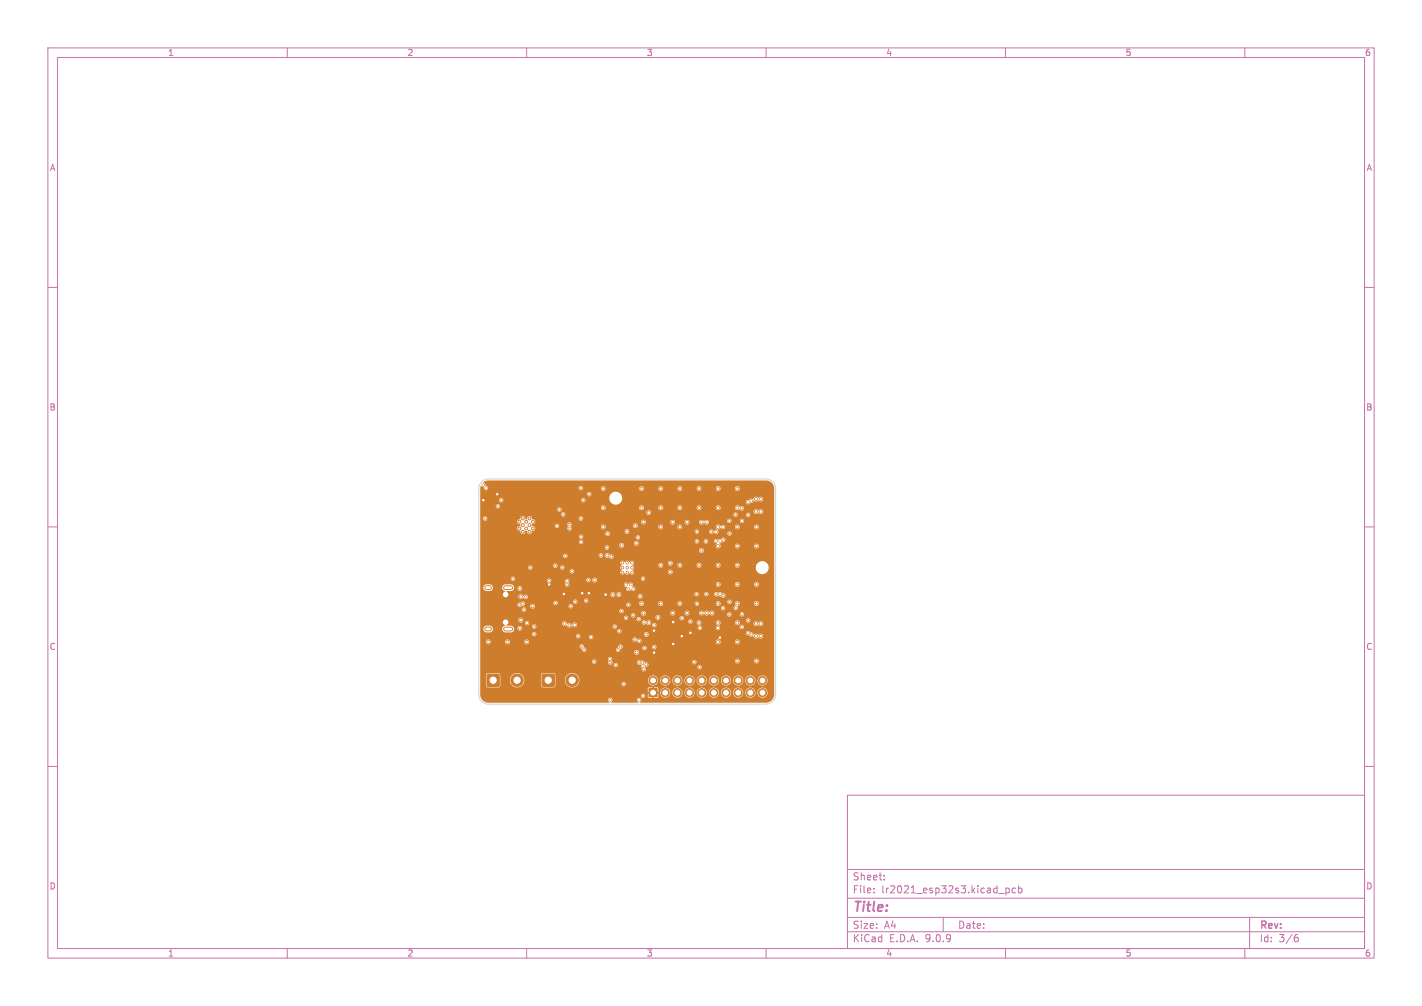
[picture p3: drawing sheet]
<svg xmlns="http://www.w3.org/2000/svg" width="297mm" height="210mm" viewBox="0 0 297 210" stroke-linecap="round" stroke-linejoin="round" font-family="sans-serif">
<defs><g id="words">
<text font-size="2.8" fill="#c872ab" x="178" y="190.9">Title:</text>
<g font-size="2.1" fill="#c872ab">
<text x="178" y="184">Sheet:</text>
<text x="178" y="186.7">File:</text>
<text x="184.1" y="186.7">lr2021_esp32s3.kicad_pcb</text>
<text x="178" y="196.9">KiCad</text>
<text x="178" y="194.1">Size:</text>
<text x="184.7" y="194.1">A4</text>
<text x="185.7" y="196.9">E.D.A.</text>
<text x="193.3" y="196.9">9.0.9</text>
<text x="200" y="194.1">Date:</text>
<text x="263" y="194.3">Rev:</text>
<text x="263" y="196.9">Id:</text>
<text x="267.1" y="196.9">3/6</text>
</g>
<g font-size="1.8" fill="#c872ab">
<text x="35" y="11.9">1</text>
<text x="85" y="11.9">2</text>
<text x="135" y="11.9">3</text>
<text x="185" y="11.9">4</text>
<text x="235" y="11.9">5</text>
<text x="285" y="11.9">6</text>
<text x="10.3" y="35.9">A</text>
<text x="285.4" y="35.9">A</text>
<text x="10.3" y="85.9">B</text>
<text x="285.3" y="85.9">B</text>
<text x="10.3" y="135.9">C</text>
<text x="285.3" y="135.9">C</text>
<text x="10.3" y="185.9">D</text>
<text x="285.3" y="185.9">D</text>
<text x="35" y="199.9">1</text>
<text x="85" y="199.9">2</text>
<text x="135" y="199.9">3</text>
<text x="185" y="199.9">4</text>
<text x="235" y="199.9">5</text>
<text x="285" y="199.9">6</text>
</g>
</g></defs>
<g fill="none" stroke="#c872ab" stroke-width=".21">
<path d="M10 10h277v190h-277zM12 12h273v186h-273zM60 10v2M110 10v2M160 10v2M210 10v2M260 10v2M10 60h2M285 60h2M10 110h2M285 110h2M10 160h2"/>
<path d="M177 166h108v32h-108zM285 160h2M60 198v2M110 198v2M160 198v2M177 194.5h108M177 191.5h108M177 187.5h108M177 181.5h108M182.5 186.3v.1M182.5 185.5v.1M184.7 183.6v.1"/>
<path d="M184.7 182.8v.1M197 191.5v3M208.6 186.5h1.1M210 198v2M210.1 185.4v1.5M210.1 185.5l.4-.1 .3 .3-.1 .6h-.6M212.1 185.5l-.4-.1-.3 .3 .1 .6h.6M212.7 185.5l.5-.1 .3 .3-.2 .6h-.6M212.7 184.9v1.5M260 198v2M261 191.5v6.5M270.6 195.7h.4l.2 .3-.1 .5-.5 .1"/>
<path d="M271 195.1l-.4 .1"/>
</g>
<g fill="#ce7d2c" stroke="#ce7d2c" stroke-width=".21">
<path d="M101.8 140.8h2.4v2.4h-2.4z"/>
<path d="M113.3 140.8h2.4v2.4h-2.4z"/>
<path d="M135.5 143.8h1.7v1.7h-1.7z"/>
<circle cx="108" cy="142" r="1.3"/>
<circle cx="119.5" cy="142" r="1.3"/>
<circle cx="136.4" cy="142.1" r=".85"/>
<circle cx="138.9" cy="144.6" r=".85"/>
<circle cx="138.9" cy="142.1" r=".85"/>
<circle cx="141.5" cy="144.6" r=".85"/>
<circle cx="141.5" cy="142.1" r=".85"/>
<circle cx="144" cy="144.6" r=".85"/>
<circle cx="144" cy="142.1" r=".85"/>
<circle cx="146.6" cy="144.6" r=".85"/>
<circle cx="146.6" cy="142.1" r=".85"/>
<circle cx="149.1" cy="144.6" r=".85"/>
<circle cx="149.1" cy="142.1" r=".85"/>
<circle cx="151.6" cy="144.6" r=".85"/>
<circle cx="151.6" cy="142.1" r=".85"/>
<circle cx="154.2" cy="144.6" r=".85"/>
<circle cx="154.2" cy="142.1" r=".85"/>
<circle cx="156.7" cy="144.6" r=".85"/>
<circle cx="156.7" cy="142.1" r=".85"/>
<circle cx="159.3" cy="144.6" r=".85"/>
<circle cx="159.3" cy="142.1" r=".85"/>
<circle cx="132" cy="117.5" r=".25"/>
<circle cx="131" cy="117.5" r=".25"/>
<circle cx="130" cy="117.5" r=".25"/>
<circle cx="132" cy="118.5" r=".25"/>
<circle cx="131" cy="118.5" r=".25"/>
<circle cx="130" cy="118.5" r=".25"/>
<circle cx="132" cy="119.5" r=".25"/>
<circle cx="131" cy="119.5" r=".25"/>
<circle cx="130" cy="119.5" r=".25"/>
<circle cx="108.5" cy="108.9" r=".3"/>
<circle cx="108.5" cy="110.3" r=".3"/>
<circle cx="109.2" cy="108.2" r=".3"/>
<circle cx="109.2" cy="109.6" r=".3"/>
<circle cx="109.2" cy="111" r=".3"/>
<circle cx="109.9" cy="108.9" r=".3"/>
<circle cx="109.9" cy="110.3" r=".3"/>
<circle cx="110.6" cy="108.2" r=".3"/>
<circle cx="110.6" cy="109.6" r=".3"/>
<circle cx="110.6" cy="111" r=".3"/>
<circle cx="111.3" cy="108.9" r=".3"/>
<circle cx="111.3" cy="110.3" r=".3"/>
<circle cx="121.6" cy="123.8" r=".3"/>
<circle cx="140.6" cy="129.9" r=".3"/>
<circle cx="117.8" cy="124" r=".3"/>
<circle cx="123" cy="123.8" r=".3"/>
<circle cx="150.4" cy="133.1" r=".3"/>
<circle cx="114.7" cy="122" r=".3"/>
<circle cx="144.2" cy="132.1" r=".3"/>
<circle cx="142.4" cy="132.8" r=".3"/>
<circle cx="101" cy="104.4" r=".3"/>
<circle cx="126.5" cy="124.1" r=".3"/>
<circle cx="136.6" cy="136.2" r=".3"/>
<circle cx="136.6" cy="131.6" r=".3"/>
<circle cx="103.8" cy="103.2" r=".3"/>
<circle cx="140.6" cy="134.5" r=".3"/>
<circle cx="133" cy="136.2" r=".3"/>
<circle cx="137.4" cy="128.9" r=".3"/>
<circle cx="135" cy="132.5" r=".3"/>
<circle cx="120" cy="130.4" r=".3"/>
<circle cx="117.9" cy="130.2" r=".3"/>
<circle cx="128.6" cy="138.8" r=".25"/>
<circle cx="122.4" cy="125.4" r=".25"/>
<circle cx="119.4" cy="119.3" r=".25"/>
<circle cx="109.2" cy="126" r=".25"/>
<circle cx="110.1" cy="130.1" r=".25"/>
<circle cx="104.7" cy="104.4" r=".25"/>
<circle cx="116" cy="125.9" r=".25"/>
<circle cx="124.1" cy="138.1" r=".25"/>
<circle cx="123.1" cy="103.2" r=".25"/>
<circle cx="104" cy="105.7" r=".25"/>
<circle cx="116.8" cy="106.4" r=".25"/>
<circle cx="134.5" cy="139.7" r=".25"/>
<circle cx="134.3" cy="145.3" r=".25"/>
<circle cx="101.3" cy="108.2" r=".25"/>
<circle cx="117.6" cy="107.4" r=".25"/>
<circle cx="107.1" cy="120.8" r=".25"/>
<circle cx="121.4" cy="113.1" r=".25"/>
<circle cx="121.4" cy="112" r=".25"/>
<circle cx="135" cy="138.7" r=".25"/>
<circle cx="116" cy="118.1" r=".25"/>
<circle cx="146.1" cy="139.3" r=".25"/>
<circle cx="118.9" cy="109.5" r=".25"/>
<circle cx="127.4" cy="137.6" r=".25"/>
<circle cx="121.3" cy="108.2" r=".25"/>
<circle cx="117.5" cy="118.5" r=".25"/>
<circle cx="134.3" cy="139" r=".25"/>
<circle cx="121.8" cy="104.4" r=".25"/>
<circle cx="133.5" cy="133.8" r=".25"/>
<circle cx="126.8" cy="114.3" r=".25"/>
<circle cx="127.7" cy="116.2" r=".25"/>
<circle cx="131.3" cy="126.2" r=".25"/>
<circle cx="131.2" cy="122.9" r=".25"/>
<circle cx="129.8" cy="127.6" r=".25"/>
<circle cx="131.8" cy="122.1" r=".25"/>
<circle cx="130.8" cy="122.1" r=".25"/>
<circle cx="120.8" cy="132.8" r=".25"/>
<circle cx="130.8" cy="129" r=".25"/>
<circle cx="129.6" cy="135" r=".25"/>
<circle cx="114.7" cy="121.2" r=".25"/>
<circle cx="129.3" cy="131.8" r=".25"/>
<circle cx="118.5" cy="121.3" r=".25"/>
<circle cx="118.1" cy="116" r=".25"/>
<circle cx="110.8" cy="118.5" r=".25"/>
<circle cx="132.2" cy="122.9" r=".25"/>
<circle cx="128.4" cy="130.8" r=".25"/>
<circle cx="132.2" cy="128.5" r=".25"/>
<circle cx="129.1" cy="135.6" r=".25"/>
<circle cx="122" cy="135.6" r=".25"/>
<circle cx="134.2" cy="138.3" r=".25"/>
<circle cx="145" cy="138.2" r=".25"/>
<circle cx="118.9" cy="110.3" r=".25"/>
<circle cx="130.3" cy="142.8" r=".25"/>
<circle cx="116.3" cy="109.8" r=".25"/>
<circle cx="109.4" cy="127.2" r=".25"/>
<circle cx="108.5" cy="126.2" r=".25"/>
<circle cx="134.3" cy="120.8" r=".25"/>
<circle cx="125.5" cy="116" r=".25"/>
<circle cx="133.2" cy="112.2" r=".25"/>
<circle cx="122.9" cy="121.1" r=".25"/>
<circle cx="134.4" cy="128" r=".3"/>
<circle cx="134.4" cy="109" r=".3"/>
<circle cx="158.9" cy="106.8" r=".3"/>
<circle cx="134" cy="102" r=".3"/>
<circle cx="150" cy="118" r=".3"/>
<circle cx="133.4" cy="129.2" r=".25"/>
<circle cx="133.5" cy="146.1" r=".25"/>
<circle cx="143.5" cy="109" r=".3"/>
<circle cx="151.1" cy="124.3" r=".25"/>
<circle cx="129.2" cy="124.1" r=".3"/>
<circle cx="147.6" cy="128" r=".3"/>
<circle cx="154" cy="130" r=".3"/>
<circle cx="142" cy="102" r=".3"/>
<circle cx="127.5" cy="138.3" r=".25"/>
<circle cx="138" cy="102" r=".3"/>
<circle cx="157.9" cy="104.2" r=".3"/>
<circle cx="154" cy="110" r=".3"/>
<circle cx="118.4" cy="122" r=".25"/>
<circle cx="134.5" cy="129.9" r=".25"/>
<circle cx="146.5" cy="128" r=".3"/>
<circle cx="154" cy="106" r=".3"/>
<circle cx="153.7" cy="126.9" r=".25"/>
<circle cx="154" cy="134" r=".3"/>
<circle cx="149.6" cy="111" r=".25"/>
<circle cx="156.3" cy="107.5" r=".25"/>
<circle cx="111.6" cy="130.8" r=".25"/>
<circle cx="142.4" cy="129.1" r=".25"/>
<circle cx="146.5" cy="114.9" r=".3"/>
<circle cx="150" cy="134" r=".3"/>
<circle cx="152.4" cy="111.4" r=".25"/>
<circle cx="152.4" cy="125.6" r=".25"/>
<circle cx="158" cy="122" r=".3"/>
<circle cx="154.9" cy="130.9" r=".25"/>
<circle cx="154" cy="114" r=".3"/>
<circle cx="150" cy="110" r=".3"/>
<circle cx="108.6" cy="131.1" r=".3"/>
<circle cx="124.2" cy="121.1" r=".3"/>
<circle cx="146" cy="130" r=".3"/>
<circle cx="132.7" cy="109.8" r=".3"/>
<circle cx="150" cy="126" r=".3"/>
<circle cx="145.5" cy="126" r=".25"/>
<circle cx="142" cy="118" r=".3"/>
<circle cx="142" cy="106" r=".3"/>
<circle cx="152.3" cy="108.7" r=".25"/>
<circle cx="133.7" cy="124.5" r=".3"/>
<circle cx="145.5" cy="111" r=".25"/>
<circle cx="157.9" cy="130.2" r=".3"/>
<circle cx="102" cy="134" r=".3"/>
<circle cx="140" cy="119.4" r=".3"/>
<circle cx="151.1" cy="112.7" r=".25"/>
<circle cx="158" cy="138" r=".3"/>
<circle cx="118.9" cy="130.5" r=".25"/>
<circle cx="147.6" cy="109" r=".3"/>
<circle cx="134" cy="126" r=".3"/>
<circle cx="136.7" cy="130.5" r=".25"/>
<circle cx="121.5" cy="134.9" r=".25"/>
<circle cx="101" cy="101.2" r=".25"/>
<circle cx="154" cy="126" r=".3"/>
<circle cx="140.5" cy="109" r=".3"/>
<circle cx="146" cy="102" r=".3"/>
<circle cx="154" cy="122" r=".3"/>
<circle cx="151" cy="110" r=".25"/>
<circle cx="136.6" cy="135.1" r=".25"/>
<circle cx="135.5" cy="107" r=".3"/>
<circle cx="138" cy="110" r=".3"/>
<circle cx="156.3" cy="129.5" r=".25"/>
<circle cx="150" cy="114" r=".3"/>
<circle cx="126.8" cy="115.9" r=".3"/>
<circle cx="149.6" cy="124.1" r=".25"/>
<circle cx="126" cy="110" r=".3"/>
<circle cx="132.5" cy="133.5" r=".25"/>
<circle cx="158" cy="114" r=".3"/>
<circle cx="158.9" cy="132.8" r=".3"/>
<circle cx="120.2" cy="125.6" r=".25"/>
<circle cx="156.9" cy="132.4" r=".25"/>
<circle cx="155" cy="108.8" r=".25"/>
<circle cx="156.9" cy="104.6" r=".25"/>
<circle cx="153.6" cy="107.4" r=".25"/>
<circle cx="119.2" cy="126.5" r=".25"/>
<circle cx="155" cy="128.2" r=".25"/>
<circle cx="134" cy="106" r=".3"/>
<circle cx="138" cy="126" r=".3"/>
<circle cx="126" cy="102" r=".3"/>
<circle cx="146.5" cy="109" r=".3"/>
<circle cx="140.5" cy="128" r=".3"/>
<circle cx="158" cy="110" r=".3"/>
<circle cx="133.5" cy="138.3" r=".25"/>
<circle cx="109.8" cy="124.6" r=".25"/>
<circle cx="129.8" cy="113.8" r=".3"/>
<circle cx="147.5" cy="124.1" r=".25"/>
<circle cx="134.6" cy="135.3" r=".25"/>
<circle cx="146" cy="106" r=".3"/>
<circle cx="150" cy="106" r=".3"/>
<circle cx="126.9" cy="111.4" r=".3"/>
<circle cx="154.9" cy="106.1" r=".25"/>
<circle cx="148.7" cy="128" r=".3"/>
<circle cx="154" cy="118" r=".3"/>
<circle cx="143.5" cy="128" r=".3"/>
<circle cx="138" cy="118" r=".3"/>
<circle cx="158.9" cy="130.2" r=".3"/>
<circle cx="152.3" cy="128.3" r=".25"/>
<circle cx="126" cy="106" r=".3"/>
<circle cx="111.6" cy="132.4" r=".25"/>
<circle cx="108.6" cy="122.9" r=".3"/>
<circle cx="130.9" cy="111" r=".3"/>
<circle cx="150" cy="131.1" r=".25"/>
<circle cx="135.5" cy="130" r=".3"/>
<circle cx="138" cy="106" r=".3"/>
<circle cx="132.9" cy="113.4" r=".3"/>
<circle cx="149.6" cy="113" r=".25"/>
<circle cx="151" cy="127" r=".25"/>
<circle cx="147.5" cy="113" r=".25"/>
<circle cx="142" cy="110" r=".3"/>
<circle cx="101.5" cy="101.9" r=".25"/>
<circle cx="150" cy="102" r=".3"/>
<circle cx="145.5" cy="113" r=".25"/>
<circle cx="148.5" cy="111" r=".25"/>
<circle cx="150.4" cy="124.1" r=".25"/>
<circle cx="128" cy="124.1" r=".3"/>
<circle cx="158.9" cy="104.2" r=".3"/>
<circle cx="150.4" cy="112.9" r=".25"/>
<circle cx="150" cy="122" r=".3"/>
<circle cx="156.2" cy="104.8" r=".25"/>
<circle cx="145.5" cy="124.1" r=".25"/>
<circle cx="157.9" cy="132.8" r=".3"/>
<circle cx="110" cy="134" r=".3"/>
<circle cx="156.2" cy="132.2" r=".25"/>
<circle cx="106" cy="134" r=".3"/>
<circle cx="127.5" cy="146.1" r=".25"/>
<circle cx="158" cy="126" r=".3"/>
<circle cx="146.2" cy="131.1" r=".25"/>
<circle cx="146" cy="118" r=".3"/>
<circle cx="144.2" cy="129.7" r=".25"/>
<circle cx="121.3" cy="101.9" r=".25"/>
<circle cx="142" cy="126" r=".3"/>
<circle cx="123.4" cy="133" r=".25"/>
<circle cx="150" cy="130" r=".3"/>
<circle cx="157.9" cy="106.8" r=".3"/>
<circle cx="140" cy="117.6" r=".3"/>
<circle cx="154" cy="102" r=".3"/>
<circle cx="154" cy="138" r=".3"/>
<circle cx="108.8" cy="129.5" r=".3"/>
<circle cx="108.8" cy="124.5" r=".3"/>
<circle cx="111.2" cy="126.5" r=".3"/>
</g>
<path d="M101.6 122.7h.7M101.6 131.3h.7M105.6 122.7h1.1M105.6 131.3h1.1" fill="none" stroke="#ce7d2c" stroke-width="1"/>
<path d="M101 100.6l1-.3h58a1.7 1.7 0 0 1 1.7 1.7v43a1.7 1.7 0 0 1-1.7 1.7h-26.3l-.1-.1a.47 .47 0 0 0 .3-.7 .47 .47 0 0 0-.8-.1 .47 .47 0 0 0 .2 .8l-.1 .1h-5.5l-.1-.1a.47 .47 0 0 0 .3-.7 .47 .47 0 0 0-.8-.1 .47 .47 0 0 0 .2 .8l-.1 .1h-25.2a1.7 1.7 0 0 1-1.7-1.5h33.6v.1a.45 .45 0 0 0 .7 .3 .45 .45 0 0 0 0-.7 .45 .45 0 0 0-.7 .3h-33.6v-1.5h35v.8h.6v.3h-.6v.7l.2 .2h.7v-.6h.4v.6h.7l.2-.2v-.7h-.6v-.3h1v.2a1.06 1.06 0 0 0 1.1 1 1.06 1.06 0 0 0 1-1.2h.4v.2a1.06 1.06 0 0 0 1.2 1 1.06 1.06 0 0 0 .9-1.2h.5v.2a1.06 1.06 0 0 0 1.1 1 1.06 1.06 0 0 0 1-1.2h.4v.2a1.06 1.06 0 0 0 1.2 1 1.06 1.06 0 0 0 .9-1.2h.4v.2a1.06 1.06 0 0 0 1.2 1 1.06 1.06 0 0 0 1-1.2h.4v.2a1.06 1.06 0 0 0 1.1 1 1.06 1.06 0 0 0 1-1.2h.4v.2a1.06 1.06 0 0 0 1.2 1 1.06 1.06 0 0 0 .9-1.2h.5v.2a1.06 1.06 0 0 0 1.1 1 1.06 1.06 0 0 0 1-1.2h.4v.2a1.06 1.06 0 0 0 1.6 .8 1.06 1.06 0 0 0 0-1.8 1.06 1.06 0 0 0-1.6 .8h-.4l-.1-.2a1.06 1.06 0 0 0-1.1-.8 1.06 1.06 0 0 0-.9 1h-.5v-.2a1.06 1.06 0 0 0-1.1-.8 1.06 1.06 0 0 0-1 1h-.4v-.2a1.06 1.06 0 0 0-1.2-.8 1.06 1.06 0 0 0-.9 1h-.4l-.1-.2a1.06 1.06 0 0 0-1.1-.8 1.06 1.06 0 0 0-1 1h-.4v-.2a1.06 1.06 0 0 0-1.1-.8 1.06 1.06 0 0 0-1 1h-.4l-.1-.2a1.06 1.06 0 0 0-1.1-.8 1.06 1.06 0 0 0-.9 1h-.5v-.2a1.06 1.06 0 0 0-1.1-.8 1.06 1.06 0 0 0-1 1h-.4v-.2a1.06 1.06 0 0 0-1.2-.8 1.06 1.06 0 0 0-.9 1h-1h.6v-.8l-.2-.2h-.7v.6h-.4v-.6h-.7l-.2 .2h-35v-2.8h1.2v2.2l.4 .4h2.2l.4-.4v-1.2h2a1.5 1.5 0 0 0 2 1.5 1.5 1.5 0 0 0 .5-2.5h4v2.2l.4 .4h2.4l.2-.4v-1.2h2v.2a1.5 1.5 0 0 0 1.2 1.4 1.5 1.5 0 0 0 1.6-.7h9v.1a.45 .45 0 0 0 .7 .3 .45 .45 0 0 0 0-.8 .45 .45 0 0 0-.7 .4h-9l.2-.8h14.3a1.06 1.06 0 0 0 1.1 1.1 1.06 1.06 0 0 0 1.1-1.1h.4v.2a1.06 1.06 0 0 0 1.1 .9 1.06 1.06 0 0 0 1-1.1h.4v.2a1.06 1.06 0 0 0 1.2 .9 1.06 1.06 0 0 0 .9-1.1h.5v.2a1.06 1.06 0 0 0 1.1 .9 1.06 1.06 0 0 0 1-1.1h.4v.2a1.06 1.06 0 0 0 1.2 .9 1.06 1.06 0 0 0 .9-1.1h.4v.2a1.06 1.06 0 0 0 1.2 .9 1.06 1.06 0 0 0 1-1.1h.4v.2a1.06 1.06 0 0 0 1.1 .9 1.06 1.06 0 0 0 1-1.1h.4v.2a1.06 1.06 0 0 0 1.2 .9 1.06 1.06 0 0 0 .9-1.1h.5v.2a1.06 1.06 0 0 0 1.1 .9 1.06 1.06 0 0 0 1-1.1h.4v.2a1.06 1.06 0 0 0 1.6 .8 1.06 1.06 0 0 0 0-1.8 1.06 1.06 0 0 0-1.6 .8h-.4l-.1-.2a1.06 1.06 0 0 0-1.1-.8 1.06 1.06 0 0 0-.9 1h-.5v-.2a1.06 1.06 0 0 0-1.1-.8 1.06 1.06 0 0 0-1 1h-.4v-.2a1.06 1.06 0 0 0-1.2-.8 1.06 1.06 0 0 0-.9 1h-.4l-.1-.2a1.06 1.06 0 0 0-1.1-.8 1.06 1.06 0 0 0-1 1h-.4v-.2a1.06 1.06 0 0 0-1.1-.8 1.06 1.06 0 0 0-1 1h-.4l-.1-.2a1.06 1.06 0 0 0-1.1-.8 1.06 1.06 0 0 0-.9 1h-.5v-.2a1.06 1.06 0 0 0-1.1-.8 1.06 1.06 0 0 0-1 1h-.4v-.2a1.06 1.06 0 0 0-1.2-.8 1.06 1.06 0 0 0-.9 1h-.4l-.1-.2a1.06 1.06 0 0 0-1.1-.8 1.06 1.06 0 0 0-1 1l-14.3-.1a1.51 1.51 0 0 0-1.5-1.4 1.51 1.51 0 0 0-1.5 1.4h-2v-1l-.4-.4h-2.2l-.4 .4h-4a1.51 1.51 0 0 0-2.5 1h-2v-1l-.4-.4h-2.2l-.4 .4h-1.2v-2.1h27.8v.1a.45 .45 0 0 0 .7 .3 .45 .45 0 0 0 0-.7 .45 .45 0 0 0-.7 .3h-27.8v-.7h23.4v.1a.45 .45 0 0 0 .7 .3 .45 .45 0 0 0 0-.8 .45 .45 0 0 0-.7 .4h-23.4v-.6h26.7l.1 .4a.48 .48 0 0 0 .2 .8 .48 .48 0 0 0 .6-.5h5.1v.2a.53 .53 0 0 0 .8 .3v.5l.3 .2a.48 .48 0 0 0 .1 .7 .48 .48 0 0 0 .7-.2 .48 .48 0 0 0-.2-.7h11v.2a.45 .45 0 0 0 .7 .3 .45 .45 0 0 0 0-.8 .45 .45 0 0 0-.7 .3h-11a.64 .64 0 0 0 .7-.6l-.2-.3h-.6v-.1h10a.45 .45 0 0 0 .6 .5 .45 .45 0 0 0 .2-.8h8.1v.2a.5 .5 0 0 0 .6 .4 .5 .5 0 0 0 .4-.6h3v.2a.5 .5 0 0 0 .8 .3 .5 .5 0 0 0 0-.8 .5 .5 0 0 0-.8 .3h-3l-.2-.3-.4-.1-.4 .4h-8.1l-.4-.1-.4 .4h-10l-.3-.3-.9-.1-.4 .4h-5.1l-.1-.3a.47 .47 0 0 0-.2-.7 .47 .47 0 0 0-.6 .3h-26.7v-1.4h32.2v.2a.5 .5 0 0 0 .7 .3 .5 .5 0 0 0 0-.8 .5 .5 0 0 0-.7 .3h-32.2v-1.2h20.7l.2 .4a.35 .35 0 0 1 .4 .5 .45 .45 0 0 0 .5 .3 .45 .45 0 0 0 .4-.5h6.2v.1a.49 .49 0 0 0 .6 .4 .49 .49 0 0 0 .3-.6l.4-.3h4.2v.2a.45 .45 0 0 0 .6 .3 .45 .45 0 0 0 .2-.7h1.2v.2a.45 .45 0 0 0 .7 .3 .45 .45 0 0 0 0-.8 .45 .45 0 0 0-.7 .3h-1.2l-.4-.2-.4 .4h-4.2a.48 .48 0 0 0-.4-.7 .48 .48 0 0 0-.5 .7l-.3 .1-.1 .3h-6.2l-.2-.3-.3-.1a.48 .48 0 0 0-.3-.7 .48 .48 0 0 0-.7 .4h-20.7v-1h1.2v.2a.5 .5 0 0 0 .6 .4 .5 .5 0 0 0 .4-.6h3v.2a.5 .5 0 0 0 .6 .4 .5 .5 0 0 0 .4-.6h3v.2a.5 .5 0 0 0 .8 .3 .5 .5 0 0 0 0-.8 .5 .5 0 0 0-.8 .3h-3l-.4-.4a.5 .5 0 0 0-.6 .4h-3l-.4-.4a.5 .5 0 0 0-.6 .4h-1.2v-1.6h10.8v.2a.45 .45 0 0 0 .8 .3h8.4v.1a.45 .45 0 0 0 .4 .4 .45 .45 0 0 0 .5-.4h1.8l.1 .4 .3 .2 8.7-.1v.2a.46 .46 0 0 0 .3 .3 .46 .46 0 0 0 .5-.1h.2a.45 .45 0 0 0 .4 .4 .45 .45 0 0 0 .5-.3h15.5v.2a.5 .5 0 0 0 .6 .4 .5 .5 0 0 0 .4-.6h3v.2a.5 .5 0 0 0 .8 .3 .5 .5 0 0 0 0-.8 .5 .5 0 0 0-.8 .3h-3l-.4-.4a.5 .5 0 0 0-.6 .4h-15.5v-.1a.46 .46 0 0 0-.3-.5 .46 .46 0 0 0-.5 .2h-.1a.53 .53 0 0 0-.5-.4 .53 .53 0 0 0-.5 .3h-8.5a.45 .45 0 0 0 .1-.8 .45 .45 0 0 0-.7 .3h-1.8l-.1-.4-.2-.1h13.6a.5 .5 0 0 0 .6 .5 .5 .5 0 0 0 .3-.8h20.4v.1a.58 .58 0 0 0 .7 .4 .65 .65 0 0 0 .9 .2v.1a.62 .62 0 0 0 1.1 .2 .52 .52 0 0 0 .8 0 .52 .52 0 0 0-.2-.8 .52 .52 0 0 0-.7 .3l-.4-.3-.6 .2-.2-.4-.5-.1a.52 .52 0 0 0-.5-.3 .52 .52 0 0 0-.4 .4h-20.4l-.3-.1a.5 .5 0 0 0-.6 .4h-13.8l-.4 .4h-8.4a.45 .45 0 0 0-.1-.8 .45 .45 0 0 0-.7 .3h-10.8v-1h.6v.1a.7 .7 0 0 0 .7 .6l1-.1 .3-.2 .1-.4h1.9a.7 .7 0 0 0 .6 .7h1.2l.6-.3h21.6v.1a.45 .45 0 0 0 .7 .4 .45 .45 0 0 0 0-.8 .45 .45 0 0 0-.7 .3h-21.6v-.6h.8a.5 .5 0 0 0 .7 .5 .5 .5 0 0 0 .1-.9h2.2v.2a.45 .45 0 0 0 .7 .3 .45 .45 0 0 0 0-.8 .45 .45 0 0 0-.7 .3l-2.6-.1-.4 .5h-.8l-.4-.5h-1.1l.4-.6h3.4a.45 .45 0 0 0 .4 .5 .45 .45 0 0 0 .5-.4h6.9v.1a.57 .57 0 0 0 .4 .5 .57 .57 0 0 0 .6-.2 .52 .52 0 0 0 .5 .5 .52 .52 0 0 0 .5-.5l.1 .1a.5 .5 0 0 0 .4 .3 .5 .5 0 0 0 .5-.2h7.5v.2a.45 .45 0 0 0 .7 .3 .45 .45 0 0 0 0-.8 .45 .45 0 0 0-.7 .3h-7.4a.5 .5 0 0 0-.3-.7 .5 .5 0 0 0-.7 .4l-.1 .1a.55 .55 0 0 0-.9-.2l-.2-.4h15.7v.1a.57 .57 0 0 0 1 .2l.3 .2h.9v.2a.45 .45 0 0 0 .7 .3 .45 .45 0 0 0 0-.8 .45 .45 0 0 0-.7 .3h-.5l.3-.4-.1-.3h7.8a.45 .45 0 0 0 .4 .5 .45 .45 0 0 0 .5-.3h.9l.1 .4 .4 .3a.47 .47 0 0 0-.3 .7 .47 .47 0 0 0 .8 .1 .47 .47 0 0 0-.3-.8v-.1l.2-.2 .1-.4h3l.1 .4 .3 .3a.46 .46 0 0 0-.4 .5 .46 .46 0 0 0 .6 .4 .46 .46 0 0 0 .2-.7h4.2v.1a.45 .45 0 0 0 .7 .4 .45 .45 0 0 0 0-.8 .45 .45 0 0 0-.7 .3h-4.2l-.2-.2 .3-.3 .1-.4h3v.2a.5 .5 0 0 0 .5 .4 .5 .5 0 0 0 .5-.4h2.9v.2a.62 .62 0 0 0 1.1 .2 .52 .52 0 0 0 .8 0 .52 .52 0 0 0-.2-.8 .52 .52 0 0 0-.7 .3l-.6-.3-.4 .4h-2.9a.5 .5 0 0 0-.4-.6 .5 .5 0 0 0-.6 .4h-3l-.4-.4-.4 .1-.2 .3h-3a.5 .5 0 0 0-.5-.4 .5 .5 0 0 0-.5 .4h-.9v-.4h11.2v.1a.45 .45 0 0 0 .7 .3 .45 .45 0 0 0 0-.8 .45 .45 0 0 0-.7 .4h-11.2l-.5-.2-.4 .4h-7.8l-.5-.2-.4 .3-.3-.3h-.4l-.3 .4h-15.7l-.5-.2-.4 .4h-6.9a.45 .45 0 0 0-.4-.5 .45 .45 0 0 0-.5 .4h-3.4l-.1-.3-.2-.3h2.4a.5 .5 0 0 0 .6 .5 .5 .5 0 0 0 .2-.8 .5 .5 0 0 0-.8 .2v.1h-2.4a.61 .61 0 0 0-.9 .4 .61 .61 0 0 0 .5 .7l-.5 .4-.1 .4h-1.9l-.3-.5-.4-.2h-.9l-.3 .3-.2 .4h-.6v-2.4h30a.45 .45 0 0 0 .3 .5 .45 .45 0 0 0 .5-.2h1.8v.1a.45 .45 0 0 0 .8 .3 .45 .45 0 0 0-.1-.8h3.3v.2a.5 .5 0 0 0 .5 .4 .5 .5 0 0 0 .5-.4h4v.1a.45 .45 0 0 0 .7 .3 .45 .45 0 0 0 0-.7 .45 .45 0 0 0-.7 .3h-4a.5 .5 0 0 0-.4-.6 .5 .5 0 0 0-.6 .4h-3.6l-.4 .4-1.7-.1a.45 .45 0 0 0-.3-.6 .45 .45 0 0 0-.6 .4h-30v-.5h31.5v.1a.45 .45 0 0 0 .7 .3 .45 .45 0 0 0 0-.7 .45 .45 0 0 0-.7 .3h-31.5v-1.2h8.7v.1a.45 .45 0 0 0 .3 .4 .45 .45 0 0 0 .5-.2h19.6v.1a.45 .45 0 0 0 .6 .4h3.9v.1a.5 .5 0 0 0 .6 .4 .5 .5 0 0 0 .4-.6h5.1v.1a.5 .5 0 0 0 .6 .5 .5 .5 0 0 0 .4-.6h2v.1a.5 .5 0 0 0 .6 .5 .5 .5 0 0 0 .4-.6h2v.1a.56 .56 0 0 0 .5 .5 .56 .56 0 0 0 .6-.4v.1a.57 .57 0 0 0 .6 .3 .57 .57 0 0 0 .5-.4v.1a.5 .5 0 0 0 .5 .3 .5 .5 0 0 0 .4-.3h2.8v.1a.45 .45 0 0 0 .5 .4 .45 .45 0 0 0 .4-.5h1.7v.1a.45 .45 0 0 0 .7 .3 .45 .45 0 0 0 0-.8 .45 .45 0 0 0-.7 .4h-1.7l-.3-.4a.45 .45 0 0 0-.6 .4h-2.7a.55 .55 0 0 0-.4-.7 .55 .55 0 0 0-.7 .3l-.4-.3-.4 .1-.2 .2a.58 .58 0 0 0-.6-.3 .58 .58 0 0 0-.5 .4h-2l-.4-.4-.4 .1-.2 .3h-2a.5 .5 0 0 0-.5-.4 .5 .5 0 0 0-.5 .4h-5.1l-.2-.3-.4-.1-.4 .5h-3.9a.45 .45 0 0 0 0-.8 .45 .45 0 0 0-.6 .3h-19.6v-.1a.45 .45 0 0 0-.3-.6 .45 .45 0 0 0-.5 .4h-8.7v-1h7.8v.1a.46 .46 0 0 0 .3 .4 .46 .46 0 0 0 .5-.2h1.8v.1a.5 .5 0 0 0 .6 .4 .5 .5 0 0 0 .4-.5h7v.1a.45 .45 0 0 0 .8 .3h31.1v.1a.45 .45 0 0 0 .5 .4 .45 .45 0 0 0 .4-.5h1.7v.1a.45 .45 0 0 0 .6 .3 .45 .45 0 0 0 .2-.7l.4-.3 .1-.4h3v.2a.5 .5 0 0 0 .8 .3 .5 .5 0 0 0 0-.8 .5 .5 0 0 0-.8 .3h-3v-.1a.53 .53 0 0 0-.8-.2 .53 .53 0 0 0-.1 .8l-.4 .5h-1.7l-.2-.3-.3-.1-.4 .4h-31.1l.2-.4-.2-.3h11.3v.1a.45 .45 0 0 0 .6 .4 .45 .45 0 0 0 .2-.8h1.9v.2a.5 .5 0 0 0 .6 .4 .5 .5 0 0 0 .4-.6h3v.2a.5 .5 0 0 0 .6 .4 .5 .5 0 0 0 .4-.6h3v.2a.5 .5 0 0 0 .6 .4 .5 .5 0 0 0 .4-.5h2.6v.1a.45 .45 0 0 0 .5 .4 .45 .45 0 0 0 .4-.6h3.5v.2a.5 .5 0 0 0 .8 .3 .5 .5 0 0 0 0-.8h1.6v.1a.45 .45 0 0 0 .7 .3 .45 .45 0 0 0 0-.8 .45 .45 0 0 0-.7 .4l-2-.1-.4 .4h-3.5l-.4-.3-.3 .1-.2 .3-2.6-.1a.5 .5 0 0 0-.5-.4 .5 .5 0 0 0-.5 .4h-3l-.4-.4-.4 .1-.2 .3h-3a.5 .5 0 0 0-.5-.4 .5 .5 0 0 0-.5 .4h-1.9l-.4-.1-.4 .4-11.7-.1-.4 .4h-7l-.3-.4a.5 .5 0 0 0-.7 .4l-1.7-.1a.45 .45 0 0 0 .5-.1 .45 .45 0 0 0 .1-.5h6v.1a.45 .45 0 0 0 .6 .4 .45 .45 0 0 0 .1-.8h3.4v.2a.45 .45 0 0 0 .6 .3 .45 .45 0 0 0 .2-.7h1.5v.1a.45 .45 0 0 0 .7 .4 .45 .45 0 0 0 0-.8 .45 .45 0 0 0-.7 .3h-1.5l-.4-.2-.4 .4h-3.4l-.3-.1-.4 .4h-6l-.5-.2-.3 .2-.6 .1-.1 .3h-7.8v-3.6h.6v.1a.7 .7 0 0 0 .7 .7l1-.1 .3-.3 .1-.4h1.9a.88 .88 0 0 0 .6 .9 .61 .61 0 0 0-.4 .8 .61 .61 0 0 0 .9 .2h2.3v.1a.56 .56 0 0 0 .5 .5 .56 .56 0 0 0 .5-.4 .48 .48 0 0 0 .8 .2 .48 .48 0 0 0-.1-.7 .48 .48 0 0 0-.7 .2l-.4-.3h18.6v.1a.5 .5 0 0 0 .6 .4 .5 .5 0 0 0 .4-.5h.2v.1a.5 .5 0 0 0 .4 .4 .5 .5 0 0 0 .6-.2h3.5v.1a.5 .5 0 0 0 .8 .4 .5 .5 0 0 0-.2-.9h11.2v.1a.45 .45 0 0 0 .5 .4 .45 .45 0 0 0 .4-.5h1.2v.1a.45 .45 0 0 0 .5 .4 .45 .45 0 0 0 .4-.5h1.1v.1a.55 .55 0 0 0 1 .3l.5 .1a.49 .49 0 0 0 .7 .2 .49 .49 0 0 0 .2-.7 .49 .49 0 0 0-.7-.1l-.3-.3-.5 .2-.5-.2-.4 .4h-1.1a.45 .45 0 0 0-.5-.4 .45 .45 0 0 0-.4 .4h-1.2l-.1-.3-.4-.1-.4 .4h-11.4l-.4 .4h-3.5a.5 .5 0 0 0-.3-.7 .5 .5 0 0 0-.7 .4h-.2l-.4-.5a.5 .5 0 0 0-.6 .5l-18.8-.1-.4 .5h-2.2a.58 .58 0 0 0-.3-.9v-.2l1.2-.1 .4-.5h.7v.1a.5 .5 0 0 0 .7 .4 .5 .5 0 0 0 0-.9 .5 .5 0 0 0-.7 .4h-.7l-.2-.6-.5-.2h-1.3l-.4 .2-.1 .4h-1.9l-.4-.5-1-.1-.4 .1-.3 .5h-.6v-.7h17.7a.45 .45 0 0 0 .4 .6 .45 .45 0 0 0 .5-.5h11.4l.2 .4 .4 .1a.52 .52 0 0 0 0 .7 .52 .52 0 0 0 .7 0l.1-.1a.49 .49 0 0 0 .8 .2 .49 .49 0 0 0-.1-.8l-.3-.1 .1-.5h17.3a.5 .5 0 0 0 .5 .6 .5 .5 0 0 0 .5-.6h3v.2a.5 .5 0 0 0 .6 .4 .5 .5 0 0 0 .4-.6h3v.2a.5 .5 0 0 0 .8 .3 .5 .5 0 0 0 0-.8 .5 .5 0 0 0-.8 .3h-3l-.4-.4-.4 .1-.2 .3h-3a.5 .5 0 0 0-.5-.4 .5 .5 0 0 0-.5 .4h-17.3l-.4-.3-.6 .3-.5-.3-.4 .4h-11.4l-.1-.3 .1-.3-.1-.4h3.6a.45 .45 0 0 0 .5 .6 .45 .45 0 0 0 .4-.6h.4v.2a.5 .5 0 0 0 .7 .4 .5 .5 0 0 0 .1-.9h9.3v.2a.45 .45 0 0 0 .7 .3 .45 .45 0 0 0 0-.8 .45 .45 0 0 0-.7 .3h-9.3l-.4-.1-.4 .4h-.4a.45 .45 0 0 0-.4-.4 .45 .45 0 0 0-.5 .4h-3.6a.51 .51 0 0 0-.7 0 .51 .51 0 0 0 0 .7l-.1 .2h-17.7v-1.2h6.4a.45 .45 0 0 0 .2 .5 .45 .45 0 0 0 .5 0h6.8v.1a.45 .45 0 0 0 .7 .3 .45 .45 0 0 0 0-.8 .45 .45 0 0 0-.7 .4h-6.8l.1-.1a.45 .45 0 0 0-.2-.7 .45 .45 0 0 0-.6 .3h-6.4v-1.5h18.7v.1a.45 .45 0 0 0 .7 .4 .45 .45 0 0 0 0-.8 .45 .45 0 0 0-.7 .3h-18.7v-.8h10v.2a.45 .45 0 0 0 .7 .3 .45 .45 0 0 0 0-.8 .45 .45 0 0 0-.7 .3h-10v-.4h15.2v.2a.45 .45 0 0 0 .3 .3 .45 .45 0 0 0 .5-.1h.7v.1a.45 .45 0 0 0 .7 .4 .45 .45 0 0 0 0-.8 .45 .45 0 0 0-.7 .3h-.6a.45 .45 0 0 0-.2-.7 .45 .45 0 0 0-.7 .3h-15.2v-.6h29.2l.4 .6-.2 .1a.54 .54 0 0 0 .2 .9 .5 .5 0 0 0-.2 .8 .5 .5 0 0 0 .8-.2l.1 .1a.53 .53 0 0 0 .9-.1l.1 .1a.45 .45 0 0 0 .6 .2 .45 .45 0 0 0 .2-.5h7.1v.1a.5 .5 0 0 0 .8 .3 .5 .5 0 0 0 0-.8 .5 .5 0 0 0-.8 .4h-7.1l-.3-.4a.84 .84 0 0 0 .1-1.1h5.3a.5 .5 0 0 0 .4 .6 .5 .5 0 0 0 .6-.4 .5 .5 0 0 0-.4-.6h1.4v.1a.5 .5 0 0 0 .3 .5 .5 .5 0 0 0 .6-.2h1.1v.2a.5 .5 0 0 0 .6 .4 .5 .5 0 0 0 .4-.6h3v.2a.5 .5 0 0 0 .6 .4 .5 .5 0 0 0 .4-.6h3v.2a.5 .5 0 0 0 .6 .4 .5 .5 0 0 0 .4-.6h3v.2a.5 .5 0 0 0 .8 .3h3.5v.2a1.35 1.35 0 0 0 2.1 1.1 1.35 1.35 0 0 0 0-2.4 1.35 1.35 0 0 0-2.1 1.1h-3.5l.1-.1a.5 .5 0 0 0-.2-.8 .5 .5 0 0 0-.7 .4h-3l-.4-.4a.5 .5 0 0 0-.6 .4h-3l-.4-.4a.5 .5 0 0 0-.6 .4h-3l-.4-.4a.5 .5 0 0 0-.6 .4h-1.1a.5 .5 0 0 0-.2-.8 .5 .5 0 0 0-.7 .4h-1.6l-.4 .4h-5.3a.49 .49 0 0 0 .1-.8 .49 .49 0 0 0-.8 .3l-.4-.4-.6 .4-.6-.4-.4 .4h-29.2v-1.4h17.3a.45 .45 0 0 0 .5 .5 .45 .45 0 0 0 .4-.6h6.5v.1a.45 .45 0 0 0 .6 .4 .45 .45 0 0 0 .3-.5h.4v.1a.64 .64 0 0 0 1 .4 .47 .47 0 0 0 .6 .2 .47 .47 0 0 0 .2-.7 .47 .47 0 0 0-.7 0 .54 .54 0 0 0-.6-.5 .54 .54 0 0 0-.5 .5h-.4l-.1-.3-.4-.1-.4 .4h-6.5l-.5-.3-.4 .4h-17.3v-1.1h45.7v.1a.5 .5 0 0 0 .8 .4 .5 .5 0 0 0 0-.9 .5 .5 0 0 0-.8 .4h-45.7v-.7h26v.2a.45 .45 0 0 0 .7 .3 .45 .45 0 0 0 0-.8 .45 .45 0 0 0-.7 .3h-26v-.4h29v.1a.5 .5 0 0 0 .6 .5 .5 .5 0 0 0 .5-.5 .5 .5 0 0 0-.5-.5h2.5v.1a.5 .5 0 0 0 .8 .3 .5 .5 0 0 0-.1-.8h12v.1a.45 .45 0 0 0 .5 .4 .45 .45 0 0 0 .4-.5h1v.1a.45 .45 0 0 0 .5 .4 .45 .45 0 0 0 .4-.6h1.2l.2 .4 .5 .2a.53 .53 0 0 0-.1 .9 .53 .53 0 0 0 .8-.5h3v.2a.5 .5 0 0 0 .6 .4 .5 .5 0 0 0 .4-.6h3v.2a.5 .5 0 0 0 .8 .3 .5 .5 0 0 0 0-.8 .5 .5 0 0 0-.8 .3h-3l-.4-.4a.5 .5 0 0 0-.6 .4h-3l-.3-.4 .6-.4a.5 .5 0 0 0 .7-.2 .5 .5 0 0 0-.3-.7 .5 .5 0 0 0-.6 .3l-.6 .2-.2-.2a.45 .45 0 0 0-.7 .4h-1.2l-.2-.2-.3-.1-.4 .4h-1a.45 .45 0 0 0-.5-.4 .45 .45 0 0 0-.4 .4l-12.3-.1-.4 .5-2.6-.1-.5 .5h-29v-.7h20.6v.1a.45 .45 0 0 0 .7 .3 .45 .45 0 0 0 0-.7 .45 .45 0 0 0-.7 .3h-20.6v-1.1h20.6v.1a.45 .45 0 0 0 .4 .4 .45 .45 0 0 0 .5-.4h11v.2a.45 .45 0 0 0 .7 .3 .45 .45 0 0 0 0-.8 .45 .45 0 0 0-.7 .3h-11a.45 .45 0 0 0-.4-.5 .45 .45 0 0 0-.5 .4h-20.6v-3.2h7.7l.2 .5 .5 .1v.4a.56 .56 0 0 0-.7 .5 .56 .56 0 0 0 .7 .5 .54 .54 0 0 0 .5 .7 .54 .54 0 0 0 .5-.7h.3l.1 .1a.5 .5 0 0 0 .3 .6 .5 .5 0 0 0 .6-.1h15.4v.1a.5 .5 0 0 0 .8 .3 .5 .5 0 0 0 0-.8 .5 .5 0 0 0-.8 .4h-15.4l.1-.5h19.3v.1a.5 .5 0 0 0 .6 .5 .5 .5 0 0 0 .5-.6h13.6v.1a.45 .45 0 0 0 .5 .4 .45 .45 0 0 0 .4-.5h2.1v.1a.45 .45 0 0 0 .4 .4 .45 .45 0 0 0 .5-.2h.2a.45 .45 0 0 0 .3 .3 .45 .45 0 0 0 .5-.2h1.9v.1a.45 .45 0 0 0 .7 .4 .45 .45 0 0 0 0-.8 .45 .45 0 0 0-.7 .3h-1.9l.1-.3-.3-.5 .8-.3a.45 .45 0 0 0 .6 .3 .45 .45 0 0 0 .3-.6h2v.2a.5 .5 0 0 0 .6 .4 .5 .5 0 0 0 .4-.6h3v.2a.5 .5 0 0 0 .8 .3 .5 .5 0 0 0 0-.8 .5 .5 0 0 0-.8 .3h-3l-.4-.4-.4 .1-.2 .3h-2l-.4-.3-.6 .3a.55 .55 0 0 0-.8-.3 .55 .55 0 0 0 .1 .9l-.8 .4a.47 .47 0 0 0-.4-.4 .47 .47 0 0 0-.5 .4h-2.1l-.4-.4-.3 .1-.2 .3h-13.6a.5 .5 0 0 0-.6-.5 .5 .5 0 0 0-.5 .5h-19.3a.56 .56 0 0 0 .7-.6 .56 .56 0 0 0-.7-.5l4.8-.1a.45 .45 0 0 0 .6 .5 .45 .45 0 0 0 .1-.7h1.9l.1 .4a.49 .49 0 0 0 0 .7 .49 .49 0 0 0 .8-.1l-.2-.6h6.3a.5 .5 0 0 0 .6 .6 .5 .5 0 0 0 .3-.8h5.8v.1a.5 .5 0 0 0 .4 .5 .5 .5 0 0 0 .6-.4h4.3v.2a.5 .5 0 0 0 .6 .4 .5 .5 0 0 0 .4-.6h3v.2a.5 .5 0 0 0 .8 .3 .5 .5 0 0 0 0-.8 .5 .5 0 0 0-.8 .3h-3l-.4-.4-.4 .1-.2 .3h-4.3a.5 .5 0 0 0-.4-.6 .5 .5 0 0 0-.6 .4h-5.8l-.5-.2-.4 .4h-6.3a.47 .47 0 0 0 0-.8 .47 .47 0 0 0-.7 .4l-2-.2a.45 .45 0 0 0-.6 .4h-4.8v-.2l.5-.2 .2-.4h22.1a.5 .5 0 0 0 .5 .6 .5 .5 0 0 0 .5-.5h5.1v.1a.5 .5 0 0 0 .6 .4 .5 .5 0 0 0 .4-.5h2v.1a.5 .5 0 0 0 .6 .4 .5 .5 0 0 0 .4-.5h2v.1a.56 .56 0 0 0 .5 .4 .56 .56 0 0 0 .6-.3 .52 .52 0 0 0 .7 .3 .52 .52 0 0 0 .2-.8h3.9v.1a.45 .45 0 0 0 .5 .4 .45 .45 0 0 0 .4-.5h1.7v.1a.45 .45 0 0 0 .7 .4 .45 .45 0 0 0 0-.8 .45 .45 0 0 0-.7 .3h-1.7l-.2-.3-.3-.1-.4 .4h-3.9l-.5-.2-.4 .4a.58 .58 0 0 0-.6-.4 .58 .58 0 0 0-.5 .5h-2l-.4-.5a.5 .5 0 0 0-.6 .5h-2l-.4-.5a.5 .5 0 0 0-.6 .5l-5.1-.1a.5 .5 0 0 0-.5-.4 .5 .5 0 0 0-.5 .4h-22.1l-.2-.4-.5-.2v-.1h9.8a.45 .45 0 0 0 .6 .5 .45 .45 0 0 0 .2-.8 .45 .45 0 0 0-.8 .2v.1h-9.8a.53 .53 0 0 0-.6-.5 .53 .53 0 0 0-.4 .7h-.3a.56 .56 0 0 0-.6-.7 .56 .56 0 0 0-.5 .7l-.5 .1-.2 .3h-7.7v-.6h.6a.45 .45 0 0 0 .6 .5 .45 .45 0 0 0 .2-.8 .45 .45 0 0 0-.8 .2v.1h-.6v-.9h16.9a.45 .45 0 0 0 .4 .5 .45 .45 0 0 0 .5-.3 .45 .45 0 0 0-.3-.5h17.2v.1a.5 .5 0 0 0 .3 .4 .5 .5 0 0 0 .6-.1h17.3v.1a.45 .45 0 0 0 .5 .4 .45 .45 0 0 0 .4-.5h1.7v.1a.45 .45 0 0 0 .7 .4 .45 .45 0 0 0 0-.8 .45 .45 0 0 0-.7 .3h-1.7a.45 .45 0 0 0-.5-.4 .45 .45 0 0 0-.4 .4h-17.3l.1-.3-.1-.4h21.5v.2a.62 .62 0 0 0 1.1 .2 .52 .52 0 0 0 .8 0 .52 .52 0 0 0-.2-.8 .52 .52 0 0 0-.7 .3l-.4-.3a.5 .5 0 0 0-.6 .4h-21.5l-.5-.2-.4 .5h-17.2a.45 .45 0 0 0-.6 .3h-16.9v-1h16.1v.1a.45 .45 0 0 0 .8 .3 .45 .45 0 0 0-.3-.8h8.6v.2a.5 .5 0 0 0 .6 .4 .5 .5 0 0 0 .4-.6h7v.2a.5 .5 0 0 0 .6 .4 .5 .5 0 0 0 .4-.6h3v.2a.5 .5 0 0 0 .6 .4 .5 .5 0 0 0 .4-.6h3v.2a.5 .5 0 0 0 .6 .4 .5 .5 0 0 0 .4-.6h3v.2a.5 .5 0 0 0 .6 .4 .5 .5 0 0 0 .4-.6h3v.2a.5 .5 0 0 0 .6 .4 .5 .5 0 0 0 .4-.6h3v.2a.57 .57 0 0 0 .4 .4 .57 .57 0 0 0 .6-.2 .47 .47 0 0 0 .7 .1 .47 .47 0 0 0 0-.7 .47 .47 0 0 0-.7 .1l-.6-.3-.4 .4h-3l-.2-.3-.4-.1-.4 .4h-3a.5 .5 0 0 0-.5-.4 .5 .5 0 0 0-.5 .4h-3l-.4-.4-.4 .1-.2 .3h-3a.5 .5 0 0 0-.5-.4 .5 .5 0 0 0-.5 .4h-3l-.4-.4-.4 .1-.2 .3h-7a.5 .5 0 0 0-.5-.4 .5 .5 0 0 0-.5 .4h-8.7l-.4 .4h-16.1v-.7h3.2a.45 .45 0 0 0 .6 .5 .45 .45 0 0 0 .2-.7 .45 .45 0 0 0-.7 .1l-3.3 .1v-1.2h3.9a.45 .45 0 0 0 .5 .5 .45 .45 0 0 0 .4-.5h16.3v.1a.45 .45 0 0 0 .7 .3 .45 .45 0 0 0 0-.8 .45 .45 0 0 0-.7 .4h-16.3l-.4-.4-.3 .1-.2 .3h-3.9v-.5h26.9a1.35 1.35 0 0 0 .9 1.4 1.35 1.35 0 0 0 1.6-.5h26.1v.1a.52 .52 0 0 0 .4 .4 .52 .52 0 0 0 .5-.3 .55 .55 0 0 0 .7-.5h.1a.72 .72 0 0 0 1 0 .52 .52 0 0 0 .8 0 .52 .52 0 0 0-.2-.8 .52 .52 0 0 0-.7 .3 .57 .57 0 0 0-.7-.3 .57 .57 0 0 0-.4 .6l-.6-.2-.3 .3-.4 .1-.2 .3-26-.1a1.35 1.35 0 0 0-.8-2 1.35 1.35 0 0 0-1.8 1.2h-26.9v-.8h22.3v.1a.45 .45 0 0 0 .7 .3 .45 .45 0 0 0 0-.7 .45 .45 0 0 0-.7 .3h-22.3l.1-1.6 .1-.1 .2 .2a.45 .45 0 0 1 .4 .6 .45 .45 0 0 0 .6 .1 .45 .45 0 0 0 .3-.5h18.8v.1a.45 .45 0 0 0 .5 .4 .45 .45 0 0 0 .5-.4h3.7v.2a.5 .5 0 0 0 .6 .4 .5 .5 0 0 0 .4-.6h7v.2a.5 .5 0 0 0 .6 .4 .5 .5 0 0 0 .4-.6h3v.2a.5 .5 0 0 0 .6 .4 .5 .5 0 0 0 .4-.6h3v.2a.5 .5 0 0 0 .6 .4 .5 .5 0 0 0 .4-.6h3v.2a.5 .5 0 0 0 .6 .4 .5 .5 0 0 0 .4-.6h3v.2a.5 .5 0 0 0 .6 .4 .5 .5 0 0 0 .4-.6h3v.2a.5 .5 0 0 0 .8 .3 .5 .5 0 0 0 0-.8 .5 .5 0 0 0-.8 .3h-3l-.4-.4-.4 .1-.2 .3h-3a.5 .5 0 0 0-.5-.4 .5 .5 0 0 0-.5 .4h-3l-.4-.4-.4 .1-.2 .3h-3a.5 .5 0 0 0-.5-.4 .5 .5 0 0 0-.5 .4h-3l-.4-.4-.4 .1-.2 .3h-7a.5 .5 0 0 0-.5-.4 .5 .5 0 0 0-.5 .4l-3.7-.1a.45 .45 0 0 0-.5-.4 .45 .45 0 0 0-.5 .4h-18.8l-.3-.3a.27 .27 0 0 1-.3-.1 .27 .27 0 0 1 0-.3z" fill="#ce7d2c"/>
<path d="M100.6 100.6l.6-.4 .8-.2h58a2 2 0 0 1 2 2v43a2 2 0 0 1-2 2h-58a2 2 0 0 1-2-2v-43l.2-.8z" fill="none" stroke="#d0d2cd" stroke-width=".21"/>
<g fill="#fff" stroke="#fff" stroke-width=".21">
<circle cx="121.6" cy="123.8" r=".15"/>
<circle cx="140.6" cy="129.8" r=".15"/>
<circle cx="117.8" cy="124" r=".15"/>
<circle cx="123" cy="123.8" r=".15"/>
<circle cx="150.4" cy="133.1" r=".15"/>
<circle cx="114.7" cy="122" r=".15"/>
<circle cx="144.2" cy="132.1" r=".15"/>
<circle cx="142.4" cy="132.8" r=".15"/>
<circle cx="100.9" cy="104.4" r=".15"/>
<circle cx="126.5" cy="124.1" r=".15"/>
<circle cx="136.6" cy="136.3" r=".15"/>
<circle cx="136.6" cy="131.7" r=".15"/>
<circle cx="103.9" cy="103.2" r=".15"/>
<circle cx="140.6" cy="134.4" r=".15"/>
<circle cx="133" cy="136.2" r=".15"/>
<circle cx="137.4" cy="128.9" r=".15"/>
<circle cx="135" cy="132.4" r=".15"/>
<circle cx="120" cy="130.4" r=".15"/>
<circle cx="117.9" cy="130.2" r=".15"/>
<circle cx="128.6" cy="138.8" r=".13"/>
<circle cx="122.4" cy="125.4" r=".12"/>
<circle cx="119.4" cy="119.3" r=".12"/>
<circle cx="109.2" cy="126" r=".13"/>
<circle cx="110.1" cy="130.1" r=".13"/>
<circle cx="104.7" cy="104.4" r=".12"/>
<circle cx="116" cy="125.9" r=".12"/>
<circle cx="124.1" cy="138.1" r=".12"/>
<circle cx="123.1" cy="103.2" r=".12"/>
<circle cx="104" cy="105.7" r=".13"/>
<circle cx="116.8" cy="106.4" r=".12"/>
<circle cx="134.5" cy="139.7" r=".13"/>
<circle cx="134.3" cy="145.3" r=".12"/>
<circle cx="101.3" cy="108.2" r=".12"/>
<circle cx="117.6" cy="107.4" r=".13"/>
<circle cx="107.1" cy="120.8" r=".12"/>
<circle cx="121.4" cy="113.1" r=".12"/>
<circle cx="121.4" cy="112.1" r=".12"/>
<circle cx="135" cy="138.7" r=".12"/>
<circle cx="116" cy="118.1" r=".12"/>
<circle cx="146.1" cy="139.3" r=".13"/>
<circle cx="118.9" cy="109.5" r=".12"/>
<circle cx="127.4" cy="137.6" r=".13"/>
<circle cx="121.3" cy="108.2" r=".12"/>
<circle cx="117.5" cy="118.5" r=".13"/>
<circle cx="134.3" cy="139" r=".13"/>
<circle cx="121.8" cy="104.4" r=".13"/>
<circle cx="133.5" cy="133.8" r=".12"/>
<circle cx="126.8" cy="114.3" r=".12"/>
<circle cx="127.7" cy="116.2" r=".12"/>
<circle cx="131.2" cy="126.2" r=".13"/>
<circle cx="131.2" cy="122.9" r=".12"/>
<circle cx="129.8" cy="127.6" r=".13"/>
<circle cx="131.8" cy="122.1" r=".12"/>
<circle cx="130.8" cy="122.1" r=".12"/>
<circle cx="120.8" cy="132.8" r=".12"/>
<circle cx="130.8" cy="129" r=".13"/>
<circle cx="129.6" cy="135" r=".12"/>
<circle cx="114.7" cy="121.2" r=".12"/>
<circle cx="129.3" cy="131.8" r=".13"/>
<circle cx="118.5" cy="121.3" r=".12"/>
<circle cx="118.1" cy="116" r=".12"/>
<circle cx="110.8" cy="118.5" r=".12"/>
<circle cx="132.2" cy="122.9" r=".12"/>
<circle cx="128.4" cy="130.8" r=".12"/>
<circle cx="132.2" cy="128.5" r=".12"/>
<circle cx="129.1" cy="135.6" r=".13"/>
<circle cx="122" cy="135.6" r=".13"/>
<circle cx="134.2" cy="138.3" r=".12"/>
<circle cx="145" cy="138.2" r=".12"/>
<circle cx="118.9" cy="110.3" r=".12"/>
<circle cx="130.3" cy="142.8" r=".12"/>
<circle cx="116.3" cy="109.8" r=".13"/>
<circle cx="109.4" cy="127.2" r=".13"/>
<circle cx="108.5" cy="126.2" r=".12"/>
<circle cx="134.3" cy="120.8" r=".13"/>
<circle cx="125.5" cy="116" r=".13"/>
<circle cx="133.2" cy="112.2" r=".12"/>
<circle cx="122.9" cy="121.1" r=".12"/>
<circle cx="134.4" cy="128" r=".15"/>
<circle cx="134.4" cy="109" r=".15"/>
<circle cx="158.9" cy="106.8" r=".15"/>
<circle cx="134" cy="102" r=".15"/>
<circle cx="150" cy="118" r=".15"/>
<circle cx="133.4" cy="129.2" r=".12"/>
<circle cx="133.5" cy="146.1" r=".12"/>
<circle cx="143.5" cy="109" r=".15"/>
<circle cx="151.1" cy="124.3" r=".12"/>
<circle cx="129.3" cy="124.1" r=".15"/>
<circle cx="147.6" cy="128" r=".15"/>
<circle cx="154" cy="130" r=".15"/>
<circle cx="142" cy="102" r=".15"/>
<circle cx="127.5" cy="138.3" r=".12"/>
<circle cx="138" cy="102" r=".15"/>
<circle cx="157.9" cy="104.2" r=".15"/>
<circle cx="154" cy="110" r=".15"/>
<circle cx="118.4" cy="122" r=".13"/>
<circle cx="134.5" cy="129.9" r=".13"/>
<circle cx="146.5" cy="128" r=".15"/>
<circle cx="154" cy="106" r=".15"/>
<circle cx="153.7" cy="126.9" r=".13"/>
<circle cx="154" cy="134" r=".15"/>
<circle cx="149.6" cy="111.1" r=".12"/>
<circle cx="156.3" cy="107.5" r=".12"/>
<circle cx="111.6" cy="130.8" r=".12"/>
<circle cx="142.4" cy="129.1" r=".12"/>
<circle cx="146.5" cy="114.9" r=".15"/>
<circle cx="150" cy="134" r=".15"/>
<circle cx="152.4" cy="111.4" r=".12"/>
<circle cx="152.4" cy="125.6" r=".12"/>
<circle cx="158" cy="122" r=".15"/>
<circle cx="154.9" cy="130.9" r=".12"/>
<circle cx="154" cy="114" r=".15"/>
<circle cx="150" cy="110" r=".15"/>
<circle cx="108.6" cy="131.1" r=".15"/>
<circle cx="124.2" cy="121.1" r=".15"/>
<circle cx="146" cy="130" r=".15"/>
<circle cx="132.7" cy="109.7" r=".15"/>
<circle cx="150" cy="126" r=".15"/>
<circle cx="145.5" cy="126" r=".12"/>
<circle cx="142" cy="118" r=".15"/>
<circle cx="142" cy="106" r=".15"/>
<circle cx="152.3" cy="108.7" r=".13"/>
<circle cx="133.7" cy="124.5" r=".15"/>
<circle cx="145.5" cy="111" r=".13"/>
<circle cx="157.9" cy="130.2" r=".15"/>
<circle cx="102" cy="134" r=".15"/>
<circle cx="140" cy="119.4" r=".15"/>
<circle cx="151.1" cy="112.7" r=".13"/>
<circle cx="158" cy="138" r=".15"/>
<circle cx="118.9" cy="130.5" r=".13"/>
<circle cx="147.6" cy="109" r=".15"/>
<circle cx="134" cy="126" r=".15"/>
<circle cx="136.7" cy="130.5" r=".13"/>
<circle cx="121.5" cy="135" r=".13"/>
<circle cx="100.9" cy="101.2" r=".12"/>
<circle cx="154" cy="126" r=".15"/>
<circle cx="140.5" cy="109" r=".15"/>
<circle cx="146" cy="102" r=".15"/>
<circle cx="154" cy="122" r=".15"/>
<circle cx="151" cy="110" r=".13"/>
<circle cx="136.6" cy="135.1" r=".12"/>
<circle cx="135.5" cy="107" r=".15"/>
<circle cx="138" cy="110" r=".15"/>
<circle cx="156.3" cy="129.5" r=".12"/>
<circle cx="150" cy="114" r=".15"/>
<circle cx="126.8" cy="116" r=".15"/>
<circle cx="149.6" cy="124.1" r=".12"/>
<circle cx="126" cy="110" r=".15"/>
<circle cx="132.5" cy="133.5" r=".13"/>
<circle cx="158" cy="114" r=".15"/>
<circle cx="158.9" cy="132.8" r=".15"/>
<circle cx="120.2" cy="125.6" r=".12"/>
<circle cx="156.9" cy="132.5" r=".13"/>
<circle cx="155" cy="108.8" r=".12"/>
<circle cx="156.9" cy="104.6" r=".13"/>
<circle cx="153.6" cy="107.4" r=".13"/>
<circle cx="119.2" cy="126.5" r=".12"/>
<circle cx="155" cy="128.2" r=".13"/>
<circle cx="134" cy="106" r=".15"/>
<circle cx="138" cy="126" r=".15"/>
<circle cx="126" cy="102" r=".15"/>
<circle cx="146.5" cy="109" r=".15"/>
<circle cx="140.5" cy="128" r=".15"/>
<circle cx="158" cy="110" r=".15"/>
<circle cx="133.5" cy="138.3" r=".12"/>
<circle cx="109.8" cy="124.6" r=".13"/>
<circle cx="129.8" cy="113.9" r=".15"/>
<circle cx="147.5" cy="124.1" r=".12"/>
<circle cx="134.6" cy="135.3" r=".13"/>
<circle cx="146" cy="106" r=".15"/>
<circle cx="150" cy="106" r=".15"/>
<circle cx="126.9" cy="111.4" r=".15"/>
<circle cx="154.9" cy="106.1" r=".12"/>
<circle cx="148.7" cy="128" r=".15"/>
<circle cx="154" cy="118" r=".15"/>
<circle cx="143.5" cy="128" r=".15"/>
<circle cx="138" cy="118" r=".15"/>
<circle cx="158.9" cy="130.2" r=".15"/>
<circle cx="152.3" cy="128.3" r=".13"/>
<circle cx="126" cy="106" r=".15"/>
<circle cx="111.6" cy="132.4" r=".12"/>
<circle cx="108.6" cy="122.9" r=".15"/>
<circle cx="131" cy="110.9" r=".15"/>
<circle cx="150" cy="131.1" r=".12"/>
<circle cx="135.5" cy="130" r=".15"/>
<circle cx="138" cy="106" r=".15"/>
<circle cx="132.9" cy="113.4" r=".15"/>
<circle cx="149.6" cy="113" r=".13"/>
<circle cx="151" cy="127" r=".12"/>
<circle cx="147.5" cy="113" r=".12"/>
<circle cx="142" cy="110" r=".15"/>
<circle cx="101.5" cy="101.9" r=".12"/>
<circle cx="150" cy="102" r=".15"/>
<circle cx="145.5" cy="113" r=".12"/>
<circle cx="148.5" cy="111" r=".13"/>
<circle cx="150.4" cy="124.1" r=".12"/>
<circle cx="128" cy="124.1" r=".15"/>
<circle cx="158.9" cy="104.2" r=".15"/>
<circle cx="150.4" cy="113" r=".12"/>
<circle cx="150" cy="122" r=".15"/>
<circle cx="156.2" cy="104.8" r=".12"/>
<circle cx="145.5" cy="124.1" r=".13"/>
<circle cx="157.9" cy="132.8" r=".15"/>
<circle cx="110" cy="134" r=".15"/>
<circle cx="156.2" cy="132.2" r=".12"/>
<circle cx="106" cy="134" r=".15"/>
<circle cx="127.5" cy="146.1" r=".12"/>
<circle cx="158" cy="126" r=".15"/>
<circle cx="146.2" cy="131.1" r=".12"/>
<circle cx="146" cy="118" r=".15"/>
<circle cx="144.2" cy="129.7" r=".13"/>
<circle cx="121.3" cy="101.9" r=".12"/>
<circle cx="142" cy="126" r=".15"/>
<circle cx="123.4" cy="133" r=".13"/>
<circle cx="150" cy="130" r=".15"/>
<circle cx="157.9" cy="106.8" r=".15"/>
<circle cx="140" cy="117.6" r=".15"/>
<circle cx="154" cy="102" r=".15"/>
<circle cx="154" cy="138" r=".15"/>
<circle cx="108.8" cy="129.4" r=".15"/>
<circle cx="108.8" cy="124.6" r=".15"/>
<circle cx="111.2" cy="126.5" r=".15"/>
<circle cx="103" cy="142" r=".65"/>
<circle cx="108" cy="142" r=".65"/>
<circle cx="105.6" cy="124.1" r=".32"/>
<circle cx="105.6" cy="129.9" r=".32"/>
<circle cx="159.2" cy="118.5" r="1.1"/>
<circle cx="128.6" cy="104" r="1.1"/>
<circle cx="114.5" cy="142" r=".65"/>
<circle cx="119.5" cy="142" r=".65"/>
<circle cx="136.4" cy="144.6" r=".5"/>
<circle cx="136.4" cy="142.1" r=".5"/>
<circle cx="138.9" cy="144.6" r=".5"/>
<circle cx="138.9" cy="142.1" r=".5"/>
<circle cx="141.5" cy="144.6" r=".5"/>
<circle cx="141.5" cy="142.1" r=".5"/>
<circle cx="144" cy="144.6" r=".5"/>
<circle cx="144" cy="142.1" r=".5"/>
<circle cx="146.6" cy="144.6" r=".5"/>
<circle cx="146.6" cy="142.1" r=".5"/>
<circle cx="149.1" cy="144.6" r=".5"/>
<circle cx="149.1" cy="142.1" r=".5"/>
<circle cx="151.6" cy="144.6" r=".5"/>
<circle cx="151.6" cy="142.1" r=".5"/>
<circle cx="154.2" cy="144.6" r=".5"/>
<circle cx="154.2" cy="142.1" r=".5"/>
<circle cx="156.7" cy="144.6" r=".5"/>
<circle cx="156.7" cy="142.1" r=".5"/>
<circle cx="159.3" cy="144.6" r=".5"/>
<circle cx="159.3" cy="142.1" r=".5"/>
<circle cx="132" cy="117.5" r=".1"/>
<circle cx="131" cy="117.5" r=".1"/>
<circle cx="130" cy="117.5" r=".1"/>
<circle cx="132" cy="118.5" r=".1"/>
<circle cx="131" cy="118.5" r=".1"/>
<circle cx="130" cy="118.5" r=".1"/>
<circle cx="132" cy="119.5" r=".1"/>
<circle cx="131" cy="119.5" r=".1"/>
<circle cx="130" cy="119.5" r=".1"/>
<circle cx="108.5" cy="108.9" r=".1"/>
<circle cx="108.5" cy="110.3" r=".1"/>
<circle cx="109.2" cy="108.2" r=".1"/>
<circle cx="109.2" cy="109.6" r=".1"/>
<circle cx="109.2" cy="111" r=".1"/>
<circle cx="109.9" cy="108.9" r=".1"/>
<circle cx="109.9" cy="110.3" r=".1"/>
<circle cx="110.6" cy="108.2" r=".1"/>
<circle cx="110.6" cy="109.6" r=".1"/>
<circle cx="110.6" cy="111" r=".1"/>
<circle cx="111.3" cy="108.9" r=".1"/>
<circle cx="111.3" cy="110.3" r=".1"/>
</g>
<path d="M101.6 122.7h.7M101.6 131.3h.7M105.6 122.7h1.1M105.6 131.3h1.1" fill="none" stroke="#fff" stroke-width=".6"/>
<use href="#words"/>
</svg>
